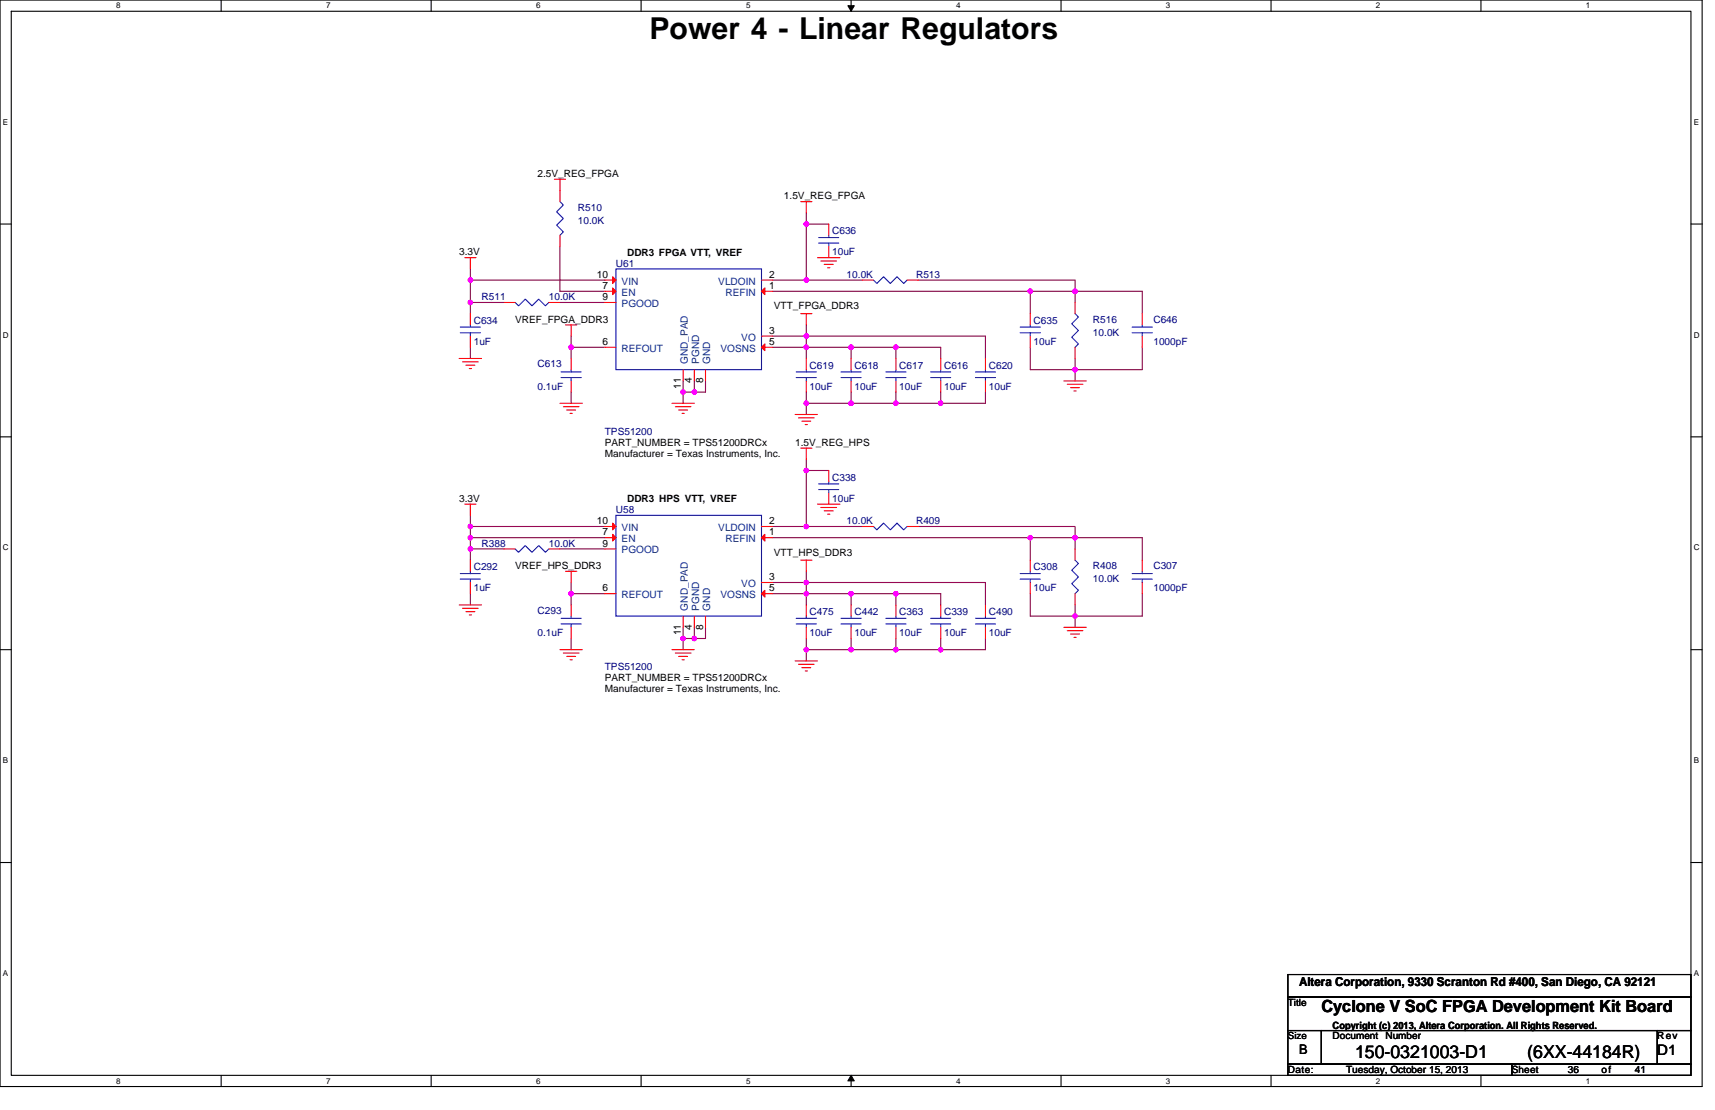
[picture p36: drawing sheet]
<svg xmlns="http://www.w3.org/2000/svg" width="432mm" height="279mm" viewBox="0 0 432 279" stroke-linecap="round" stroke-linejoin="round" font-family="sans-serif">
<defs><g id="words">
<text font-size="7.6" x="163.5" y="9.7">Power 4 - Linear Regulators</text>
<g font-size="4.5">
<text x="341.2" y="266.3">150-0321003-D1</text>
<text x="384.5" y="266.3">(6XX-44184R)</text>
</g>
<text font-size="4.2" x="332.7" y="254.8">Cyclone V SoC FPGA Development Kit Board</text>
<text font-size="3.7" x="417.3" y="265.5">D1</text>
<text font-size="3.4" x="327.1" y="265.2">B</text>
<text font-size="3.1" x="327.1" y="248.2">Altera Corporation, 9330 Scranton Rd #400, San Diego, CA 92121</text>
<g font-size="2.5">
<text x="135.3" y="44.6">2.5V_REG_FPGA</text>
<text x="197.4" y="50.2">1.5V_REG_FPGA</text>
<text x="115.6" y="64.3">3.3V</text>
<text x="157.9" y="64.4">DDR3 FPGA VTT, VREF</text>
<text x="150.3" y="69.9">10</text>
<text x="193.7" y="69.9">2</text>
<text x="151.7" y="72.7">7</text>
<text x="151.7" y="75.5">9</text>
<text x="193.7" y="72.7">1</text>
<text x="194.8" y="77.8">VTT_FPGA_DDR3</text>
<text x="129.7" y="81.2">VREF_FPGA_DDR3</text>
<text x="151.7" y="86.8">6</text>
<text x="193.7" y="86.8">5</text>
<text x="193.7" y="84">3</text>
<text x="171.4" y="97.9" transform="rotate(-90 171.4 97.9)">11</text>
<text x="174.2" y="96.4" transform="rotate(-90 174.2 96.4)">4</text>
<text x="177" y="96.4" transform="rotate(-90 177 96.4)">8</text>
<text x="152.3" y="112.2">PART_NUMBER = TPS51200DRCx</text>
<text x="200.2" y="112.2">1.5V_REG_HPS</text>
<text x="152.3" y="115">Manufacturer = Texas Instruments, Inc.</text>
<text x="115.6" y="126.3">3.3V</text>
<text x="150.3" y="131.9">10</text>
<text x="157.9" y="126.4">DDR3 HPS VTT, VREF</text>
<text x="193.7" y="131.9">2</text>
<text x="151.7" y="134.7">7</text>
<text x="151.7" y="137.6">9</text>
<text x="193.7" y="134.7">1</text>
<text x="129.7" y="143.2">VREF_HPS_DDR3</text>
<text x="194.8" y="139.8">VTT_HPS_DDR3</text>
<text x="151.7" y="148.8">6</text>
<text x="193.7" y="148.8">5</text>
<text x="193.7" y="146">3</text>
<text x="171.4" y="159.9" transform="rotate(-90 171.4 159.9)">11</text>
<text x="174.2" y="158.5" transform="rotate(-90 174.2 158.5)">4</text>
<text x="177" y="158.5" transform="rotate(-90 177 158.5)">8</text>
<text x="152.3" y="171.4">PART_NUMBER = TPS51200DRCx</text>
<text x="152.3" y="174.2">Manufacturer = Texas Instruments, Inc.</text>
<text x="324.3" y="253.2">Title</text>
<text x="324.3" y="261.6">Size</text>
<text x="335.5" y="261.6">Document</text>
<text x="335.5" y="258.9">Copyright (c) 2013, Altera Corporation. All Rights Reserved.</text>
<text x="348.8" y="261.6">Number</text>
<text x="417.3" y="261.6">Rev</text>
<text x="324.3" y="270.1">Date:</text>
<text x="338.9" y="270.1">Tuesday, October 15, 2013</text>
<text x="380.6" y="270.1">Sheet</text>
<text x="394.7" y="270.1">36</text>
<text x="403.2" y="270.1">of</text>
<text x="411.6" y="270.1">41</text>
</g>
<g font-size="2.5" fill="#000080">
<text x="145.5" y="53">R510</text>
<text x="145.5" y="56.4">10.0K</text>
<text x="209.5" y="58.9">C636</text>
<text x="209.5" y="64.3">10uF</text>
<text x="155.1" y="67.1">U61</text>
<text x="213.2" y="69.9">10.0K</text>
<text x="230.7" y="69.9">R513</text>
<text x="121.2" y="75.6">R511</text>
<text x="138.2" y="75.6">10.0K</text>
<text x="119.3" y="81.5">C634</text>
<text x="260.2" y="81.5">C635</text>
<text x="275.2" y="81.2">R516</text>
<text x="290.4" y="81.2">C646</text>
<text x="119.3" y="86.8">1uF</text>
<text x="260.2" y="86.8">10uF</text>
<text x="275.2" y="84.6">10.0K</text>
<text x="290.4" y="86.8">1000pF</text>
<text x="135.3" y="92.5">C613</text>
<text x="203.9" y="92.8">C619</text>
<text x="215.1" y="92.8">C618</text>
<text x="226.4" y="92.8">C617</text>
<text x="237.7" y="92.8">C616</text>
<text x="249" y="92.8">C620</text>
<text x="135.3" y="98.1">0.1uF</text>
<text x="203.9" y="98.1">10uF</text>
<text x="215.1" y="98.1">10uF</text>
<text x="226.4" y="98.1">10uF</text>
<text x="237.7" y="98.1">10uF</text>
<text x="249" y="98.1">10uF</text>
<text x="152.3" y="109.4">TPS51200</text>
<text x="209.5" y="121">C338</text>
<text x="155.1" y="129.1">U58</text>
<text x="209.5" y="126.3">10uF</text>
<text x="213.2" y="132">10.0K</text>
<text x="230.7" y="132">R409</text>
<text x="121.2" y="137.6">R388</text>
<text x="138.2" y="137.6">10.0K</text>
<text x="119.3" y="143.5">C292</text>
<text x="260.2" y="143.5">C308</text>
<text x="275.2" y="143.2">R408</text>
<text x="290.4" y="143.2">C307</text>
<text x="119.3" y="148.9">1uF</text>
<text x="260.2" y="148.9">10uF</text>
<text x="275.2" y="146.6">10.0K</text>
<text x="290.4" y="148.9">1000pF</text>
<text x="135.3" y="154.5">C293</text>
<text x="203.9" y="154.8">C475</text>
<text x="215.1" y="154.8">C442</text>
<text x="226.4" y="154.8">C363</text>
<text x="237.7" y="154.8">C339</text>
<text x="249" y="154.8">C490</text>
<text x="135.3" y="160.1">0.1uF</text>
<text x="203.9" y="160.1">10uF</text>
<text x="215.1" y="160.1">10uF</text>
<text x="226.4" y="160.1">10uF</text>
<text x="237.7" y="160.1">10uF</text>
<text x="249" y="160.1">10uF</text>
<text x="152.3" y="168.6">TPS51200</text>
</g>
<g font-size="2.5" fill="#004080">
<text x="156.5" y="71.6">VIN</text>
<text x="180.8" y="71.6">VLDOIN</text>
<text x="156.5" y="74.5">EN</text>
<text x="156.5" y="77.3">PGOOD</text>
<text x="182.7" y="74.5">REFIN</text>
<text x="156.5" y="88.6">REFOUT</text>
<text x="181.4" y="88.6">VOSNS</text>
<text x="186.6" y="85.7">VO</text>
<text x="173.2" y="91.6" transform="rotate(-90 173.2 91.6)">GND_PAD</text>
<text x="176" y="91.6" transform="rotate(-90 176 91.6)">PGND</text>
<text x="178.8" y="91.6" transform="rotate(-90 178.8 91.6)">GND</text>
<text x="156.5" y="133.7">VIN</text>
<text x="156.5" y="136.5">EN</text>
<text x="180.8" y="133.7">VLDOIN</text>
<text x="182.7" y="136.5">REFIN</text>
<text x="156.5" y="139.3">PGOOD</text>
<text x="186.6" y="147.8">VO</text>
<text x="156.5" y="150.6">REFOUT</text>
<text x="173.2" y="153.7" transform="rotate(-90 173.2 153.7)">GND_PAD</text>
<text x="176" y="153.7" transform="rotate(-90 176 153.7)">PGND</text>
<text x="178.8" y="153.7" transform="rotate(-90 178.8 153.7)">GND</text>
<text x="181.4" y="150.6">VOSNS</text>
</g>
<g font-size="2">
<text x="29.3" y="2.1">8</text>
<text x="82.1" y="2.1">7</text>
<text x="135" y="2.1">6</text>
<text x="187.8" y="2.1">5</text>
<text x="240.7" y="2.1">4</text>
<text x="293.6" y="2.1">3</text>
<text x="346.4" y="2.1">2</text>
<text x="399.3" y="2.1">1</text>
<text x=".7" y="31.4">E</text>
<text x="426.5" y="31.4">E</text>
<text x=".7" y="85">D</text>
<text x="426.5" y="85">D</text>
<text x=".7" y="138.6">C</text>
<text x="426.5" y="138.6">C</text>
<text x=".7" y="192.1">B</text>
<text x="426.5" y="192.1">B</text>
<text x=".7" y="245.7">A</text>
<text x="426.5" y="245.7">A</text>
<text x="29.3" y="272.8">8</text>
<text x="82.1" y="272.8">7</text>
<text x="135" y="272.8">6</text>
<text x="187.8" y="272.8">5</text>
<text x="240.7" y="272.8">4</text>
<text x="293.6" y="272.8">3</text>
<text x="346.4" y="272.8">2</text>
<text x="399.3" y="272.8">1</text>
</g>
</g></defs>
<path d="M0 0h428.6v273.5h-428.6zM2.8 2.8h422.9v267.9h-422.9z" fill="none" stroke="#000" stroke-width=".28"/>
<g fill="#fff">
<path d="M29.3 .3h1.1v2.3h-1.1z"/>
<path d="M29.3 271h1.1v2.2h-1.1z"/>
</g>
<path d="M55.7 0v2.8M55.7 270.7v2.8" fill="none" stroke="#000" stroke-width=".28"/>
<g fill="#fff">
<path d="M82.1 .3h1.1v2.3h-1.1z"/>
<path d="M82.1 271h1.1v2.2h-1.1z"/>
</g>
<path d="M108.6 0v2.8M108.6 270.7v2.8" fill="none" stroke="#000" stroke-width=".28"/>
<g fill="#fff">
<path d="M135 .3h1.1v2.3h-1.1z"/>
<path d="M135 271h1.1v2.2h-1.1z"/>
</g>
<path d="M161.4 0v2.8M161.4 270.7v2.8" fill="none" stroke="#000" stroke-width=".28"/>
<g fill="#fff">
<path d="M187.8 .3h1.2v2.3h-1.2z"/>
<path d="M187.8 271h1.2v2.2h-1.2z"/>
</g>
<path d="M214.3 0v2.8M214.3 270.7v2.8" fill="none" stroke="#000" stroke-width=".28"/>
<path d="M213.5 1.4h1.6l-.8 1.4zM214.3 270.7l.8 1.4h-1.6z" fill="#000" stroke="#000" stroke-width=".25"/>
<g fill="#fff">
<path d="M240.7 .3h1.1v2.3h-1.1z"/>
<path d="M240.7 271h1.1v2.2h-1.1z"/>
</g>
<path d="M267.1 0v2.8M267.1 270.7v2.8" fill="none" stroke="#000" stroke-width=".28"/>
<g fill="#fff">
<path d="M293.6 .3h1.1v2.3h-1.1z"/>
<path d="M293.6 271h1.1v2.2h-1.1z"/>
</g>
<path d="M320 0v2.8M320 270.7v2.8" fill="none" stroke="#000" stroke-width=".28"/>
<g fill="#fff">
<path d="M346.4 .3h1.2v2.3h-1.2z"/>
<path d="M346.4 271h1.2v2.2h-1.2z"/>
</g>
<path d="M372.9 0v2.8M372.9 270.7v2.8" fill="none" stroke="#000" stroke-width=".28"/>
<g fill="#fff">
<path d="M399.3 .3h1.1v2.3h-1.1z"/>
<path d="M399.3 271h1.1v2.2h-1.1z"/>
<path d="M.7 29.6h1.4v2.3h-1.4z"/>
<path d="M426.5 29.6h1.3v2.3h-1.3z"/>
<path d="M.7 83.2h1.5v2.2h-1.5z"/>
<path d="M426.5 83.2h1.4v2.2h-1.4z"/>
</g>
<path d="M0 56.4h2.8M425.7 56.4h2.9" fill="none" stroke="#000" stroke-width=".28"/>
<g fill="#fff">
<path d="M.7 136.7h1.5v2.3h-1.5z"/>
<path d="M426.5 136.7h1.4v2.3h-1.4z"/>
</g>
<path d="M0 110h2.8M425.7 110h2.9" fill="none" stroke="#000" stroke-width=".28"/>
<g fill="#fff">
<path d="M.7 190.3h1.4v2.3h-1.4z"/>
<path d="M426.5 190.3h1.3v2.3h-1.3z"/>
</g>
<path d="M0 163.5h2.8M425.7 163.5h2.9" fill="none" stroke="#000" stroke-width=".28"/>
<g fill="#fff">
<path d="M.7 243.9h1.4v2.2h-1.4z"/>
<path d="M426.4 243.9h1.4v2.2h-1.4z"/>
</g>
<path d="M0 217.1h2.8M425.7 217.1h2.9M324.3 245.3h101.4v5.7h-101.4zM324.3 251h101.4v8.4h-101.4zM324.3 259.4h8.4v8.5h-8.4zM332.7 259.4h84.6v8.5h-84.6zM417.3 259.4h8.4v8.5h-8.4zM324.3 267.9h56.3v2.8h-56.3zM380.6 267.9h45.1v2.8h-45.1z" fill="none" stroke="#000" stroke-width=".28"/>
<g fill="none" stroke="#800040" stroke-width=".28">
<path d="M203 53.6v2.8M203 56.4h5.7M203 56.4v14.1M118.4 67.7v2.8M118.4 76.1h8.5M118.4 76.1v2.9M118.4 70.5h33.9M118.4 70.5v5.6M141 62v11.3h11.3M141 76.1h11.3M194.6 70.5h8.4M194.6 73.3h64.8"/>
<path d="M203 70.5h14.1M231.2 70.5h39.5v2.8M259.4 73.3h11.3M259.4 73.3v5.7M270.7 73.3v2.8M270.7 73.3h16.9v5.7M118.4 87.4v2.8M143.8 84.6v2.8M143.8 98.7v2.8M143.8 87.4h8.5M143.8 87.4v2.8M172 95.9v2.8"/>
<path d="M172 98.7h2.8M172 98.7v2.8M174.8 95.9v2.8M177.6 95.9v2.8h-2.8M194.6 84.6h8.4v2.8M194.6 87.4h8.4M203 81.8v2.8h45.1v5.6M203 87.4h11.3M203 98.7v2.8h11.3M203 87.4v2.8M214.3 87.4v2.8M214.3 98.7v2.8"/>
<path d="M214.3 87.4h11.3M225.6 87.4v2.8M225.6 98.7v2.8M225.6 87.4h11.3v2.8M236.9 98.7v2.8M248.1 98.7v2.8h-11.2M259.4 87.4v5.6h11.3M270.7 93v2.9M270.7 90.2v2.8M287.6 87.4v5.6h-16.9M203 118.4v14.1M203 118.4h5.7"/>
<path d="M203 101.5v2.8M203 115.6v2.8M214.3 101.5h11.3M225.6 101.5h11.3M118.4 135.3v2.9M118.4 132.5v2.8M118.4 132.5h33.9M118.4 138.2v2.8M118.4 135.3h33.9M118.4 138.2h8.5M118.4 129.7v2.8M141 138.2h11.3"/>
<path d="M194.6 135.3h64.8M194.6 132.5h8.4M203 132.5h14.1M231.2 132.5h39.5v2.8M259.4 135.3h11.3M259.4 135.3v5.7M270.7 135.3v2.9M270.7 135.3h16.9v5.7M118.4 149.4v2.9M143.8 149.4v2.9M143.8 149.4h8.5M143.8 146.6v2.8"/>
<path d="M172 157.9v2.8M174.8 157.9v2.8M177.6 157.9v2.8h-2.8M194.6 149.4h8.4M194.6 146.6h8.4M203 143.8v2.8M203 149.4h11.3M203 146.6h45.1v5.7M203 149.4v2.9M203 146.6v2.8M214.3 149.4h11.3M214.3 149.4v2.9"/>
<path d="M225.6 149.4v2.9M225.6 149.4h11.3v2.9M259.4 149.4v5.7h11.3M270.7 155.1v2.8M270.7 152.3v2.8M287.6 149.4v5.7h-16.9M143.8 160.7v2.8M172 160.7h2.8M172 160.7v2.8M203 163.5h11.3M203 163.5v2.9M203 160.7v2.8"/>
<path d="M214.3 163.5h11.3M214.3 160.7v2.8M225.6 160.7v2.8M225.6 163.5h11.3M236.9 160.7v2.8M248.1 160.7v2.8h-11.2"/>
</g>
<g fill="#f0f" stroke="#f0f" stroke-width=".28">
<circle cx="270.7" cy="73.3" r=".57"/>
<circle cx="118.4" cy="76.1" r=".55"/>
<circle cx="118.4" cy="70.5" r=".55"/>
<circle cx="172" cy="98.7" r=".56"/>
<circle cx="174.8" cy="98.7" r=".55"/>
<circle cx="203" cy="87.4" r=".56"/>
<circle cx="225.5" cy="101.5" r=".56"/>
<circle cx="214.3" cy="101.5" r=".57"/>
<circle cx="259.4" cy="73.3" r=".56"/>
<circle cx="270.7" cy="93" r=".56"/>
<circle cx="225.5" cy="87.4" r=".56"/>
<circle cx="214.3" cy="87.4" r=".57"/>
<circle cx="236.8" cy="101.5" r=".56"/>
<circle cx="203" cy="101.5" r=".56"/>
<circle cx="203" cy="84.6" r=".55"/>
<circle cx="203" cy="56.4" r=".55"/>
<circle cx="203" cy="70.5" r=".55"/>
<circle cx="143.8" cy="149.4" r=".56"/>
<circle cx="203" cy="118.4" r=".55"/>
<circle cx="118.4" cy="138.2" r=".55"/>
<circle cx="118.4" cy="132.5" r=".55"/>
<circle cx="174.8" cy="160.7" r=".55"/>
<circle cx="172" cy="160.7" r=".56"/>
<circle cx="203" cy="149.4" r=".55"/>
<circle cx="225.5" cy="163.5" r=".55"/>
<circle cx="214.3" cy="163.5" r=".56"/>
<circle cx="259.4" cy="135.3" r=".55"/>
<circle cx="118.4" cy="135.3" r=".55"/>
<circle cx="225.5" cy="149.4" r=".55"/>
<circle cx="214.3" cy="149.4" r=".56"/>
<circle cx="236.8" cy="163.5" r=".55"/>
<circle cx="270.7" cy="155.1" r=".56"/>
<circle cx="270.7" cy="135.3" r=".56"/>
<circle cx="203" cy="146.6" r=".55"/>
<circle cx="203" cy="163.5" r=".55"/>
<circle cx="203" cy="132.5" r=".55"/>
<circle cx="143.8" cy="87.4" r=".57"/>
</g>
<g fill="none" stroke="#f00" stroke-width=".28">
<path d="M139.6 45.1h2.8M141 45.1v5.7M141 59.2v2.8M201.6 50.8h2.8M203 50.8v2.8M208.7 56.4v2.8M117 64.9h2.8M118.4 64.9v2.8M118.4 79v2.8M126.9 76.1h2.8M138.2 76.1h2.8M152.3 70.5h2.8"/>
<path d="M152.3 73.3h2.8M152.3 76.1h2.8M191.7 70.5h2.9M191.7 73.3h2.9M201.6 79h2.8M203 79v2.8M205.8 64.9h5.7M206.7 65.7h3.9M207.5 66.5h2.3M208.4 67.4h.5M208.7 62v2.9M217.1 70.5h2.8"/>
<path d="M228.4 70.5h2.8M259.4 79v2.8M270.7 76.1v2.9M287.6 79v2.8M115.6 90.2h5.6M116.5 91.1h3.9M117.3 91.9h2.2M118.2 92.8h.5M118.4 84.6v2.8M142.4 81.8h2.8M143.8 81.8v2.8M143.8 90.2v2.8"/>
<path d="M143.8 95.9v2.8M152.3 87.4h2.8M172 93v2.9M174.8 93v2.9M177.6 93v2.9M191.7 84.6h2.9M191.7 87.4h2.9M203 90.2v2.8M203 95.9v2.8M214.3 90.2v2.8M214.3 95.9v2.8M225.6 90.2v2.8"/>
<path d="M225.6 95.9v2.8M236.9 90.2v2.8M236.9 95.9v2.8M248.1 90.2v2.8M248.1 95.9v2.8M259.4 84.6v2.8M267.9 95.9h5.6M268.7 96.7h3.9M269.6 97.6h2.2M270.4 98.4h.6M270.7 87.4v2.8M287.6 84.6v2.8"/>
<path d="M141 101.5h5.6M141.8 102.4h4M142.7 103.2h2.2M143.5 104.1h.6M169.2 101.5h5.6M170 102.4h4M170.9 103.2h2.2M171.7 104.1h.6M200.2 104.3h5.6M201 105.2h4M201.6 112.8h2.8M201.9 106h2.2"/>
<path d="M202.7 106.9h.6M203 112.8v2.8M208.7 118.4v2.8M117 126.9h2.8M118.4 126.9v2.8M126.9 138.2h2.8M138.2 138.2h2.8M152.3 132.5h2.8M152.3 135.3h2.8M152.3 138.2h2.8M191.7 132.5h2.9M191.7 135.3h2.9"/>
<path d="M205.8 126.9h5.7M206.7 127.7h3.9M207.5 128.6h2.3M208.4 129.4h.5M208.7 124.1v2.8M217.1 132.5h2.8M228.4 132.5h2.8M270.7 138.2v2.8M115.6 152.3h5.6M116.5 153.1h3.9M117.3 154h2.2M118.2 154.8h.5"/>
<path d="M118.4 141v2.8M118.4 146.6v2.8M142.4 143.8h2.8M143.8 143.8v2.8M143.8 152.3v2.8M143.8 157.9v2.8M152.3 149.4h2.8M172 155.1v2.8M174.8 155.1v2.8M177.6 155.1v2.8M191.7 146.6h2.9M191.7 149.4h2.9"/>
<path d="M201.6 141h2.8M203 141v2.8M203 152.3v2.8M203 157.9v2.8M214.3 152.3v2.8M214.3 157.9v2.8M225.6 152.3v2.8M225.6 157.9v2.8M236.9 152.3v2.8M236.9 157.9v2.8M248.1 152.3v2.8M248.1 157.9v2.8"/>
<path d="M259.4 141v2.8M259.4 146.6v2.8M267.9 157.9h5.6M268.7 158.7h3.9M269.6 159.6h2.2M270.7 149.4v2.9M287.6 141v2.8M287.6 146.6v2.8M141 163.5h5.6M141.8 164.4h4M142.7 165.2h2.2M143.5 166.1h.6"/>
<path d="M169.2 163.5h5.6M170 164.4h4M170.9 165.2h2.2M171.7 166.1h.6M200.2 166.4h5.6M201 167.2h4M201.9 168.1h2.2M202.7 168.9h.6M270.4 160.4h.6"/>
</g>
<g fill="none" stroke="#00f" stroke-width=".28">
<path d="M141 50.8l.8 .8-1.7 1.7 1.7 1.7-1.7 1.7 1.7 1.7-.8 .8M206.1 59.8h5.1M208.7 59.2v.6M129.7 76.1l.9 .9 1.6-1.7 1.7 1.7 1.7-1.7 1.7 1.7 .9-.9M155.1 67.7h36.6v25.3h-36.6zM206.1 61.2h5.1M208.7 61.2v.8M219.9 70.5l.9 .9 1.7-1.7 1.7 1.7 1.6-1.7 1.7 1.7 .9-.9M270.7 79l.8 .8-1.7 1.7 1.7 1.7-1.7 1.7 1.7 1.7-.8 .8M115.9 83.8h5.1M115.9 82.3h5.1M118.4 81.8v.5"/>
<path d="M118.4 83.8v.8M141.3 95h5M141.3 93.6h5M143.8 93v.6M143.8 95v.9M200.5 95h5M200.5 93.6h5M203 93v.6M203 95v.9M211.8 95h5M211.8 93.6h5M214.3 93v.6"/>
<path d="M214.3 95v.9M223 95h5.1M223 93.6h5.1M225.6 93v.6M225.6 95v.9M234.3 95h5.1M234.3 93.6h5.1M236.9 93v.6M236.9 95v.9M245.6 95h5.1M245.6 93.6h5.1M248.1 93v.6"/>
<path d="M248.1 95v.9M256.9 83.8h5M256.9 82.3h5M259.4 81.8v.5M259.4 83.8v.8M285.1 83.8h5M285.1 82.3h5M287.6 81.8v.5M287.6 83.8v.8M129.7 138.2l.9 .8 1.6-1.7 1.7 1.7 1.7-1.7 1.7 1.7 .9-.8M155.1 129.7h36.6v25.4h-36.6zM206.1 123.2h5.1"/>
<path d="M206.1 121.8h5.1M208.7 121.2v.6M208.7 123.2v.9M219.9 132.5l.9 .9 1.7-1.7 1.7 1.7 1.6-1.7 1.7 1.7 .9-.9M115.9 145.8h5.1M115.9 144.4h5.1M118.4 143.8v.6M118.4 145.8v.8M141.3 157.1h5M141.3 155.6h5M143.8 155.1v.5M143.8 157.1v.8"/>
<path d="M200.5 157.1h5M200.5 155.6h5M203 155.1v.5M203 157.1v.8M211.8 157.1h5M211.8 155.6h5M214.3 155.1v.5M214.3 157.1v.8M223 157.1h5.1M223 155.6h5.1M225.6 155.1v.5M225.6 157.1v.8"/>
<path d="M234.3 157.1h5.1M234.3 155.6h5.1M236.9 155.1v.5M236.9 157.1v.8M245.6 157.1h5.1M245.6 155.6h5.1M248.1 155.1v.5M248.1 157.1v.8M256.9 145.8h5M256.9 144.4h5M259.4 143.8v.6M259.4 145.8v.8"/>
<path d="M270.7 141l.8 .8-1.7 1.7 1.7 1.7-1.7 1.7 1.7 1.7-.8 .8M285.1 145.8h5M285.1 144.4h5M287.6 143.8v.6M287.6 145.8v.8"/>
</g>
<g fill="#f00" stroke="#f00" stroke-width=".28">
<path d="M154.2 131.7l.9 .8-.9 .9z"/>
<path d="M154.2 134.5l.9 .8-.9 .9z"/>
<path d="M191.7 135.3l.9-.8v1.7z"/>
<path d="M191.7 149.4l.9-.8v1.7z"/>
<path d="M154.2 69.7l.9 .8-.9 .9z"/>
<path d="M154.2 72.5l.9 .8-.9 .9z"/>
<path d="M191.7 73.3l.9-.8v1.7z"/>
<path d="M191.7 87.4l.9-.8v1.7z"/>
</g>
<use href="#words"/>
</svg>
